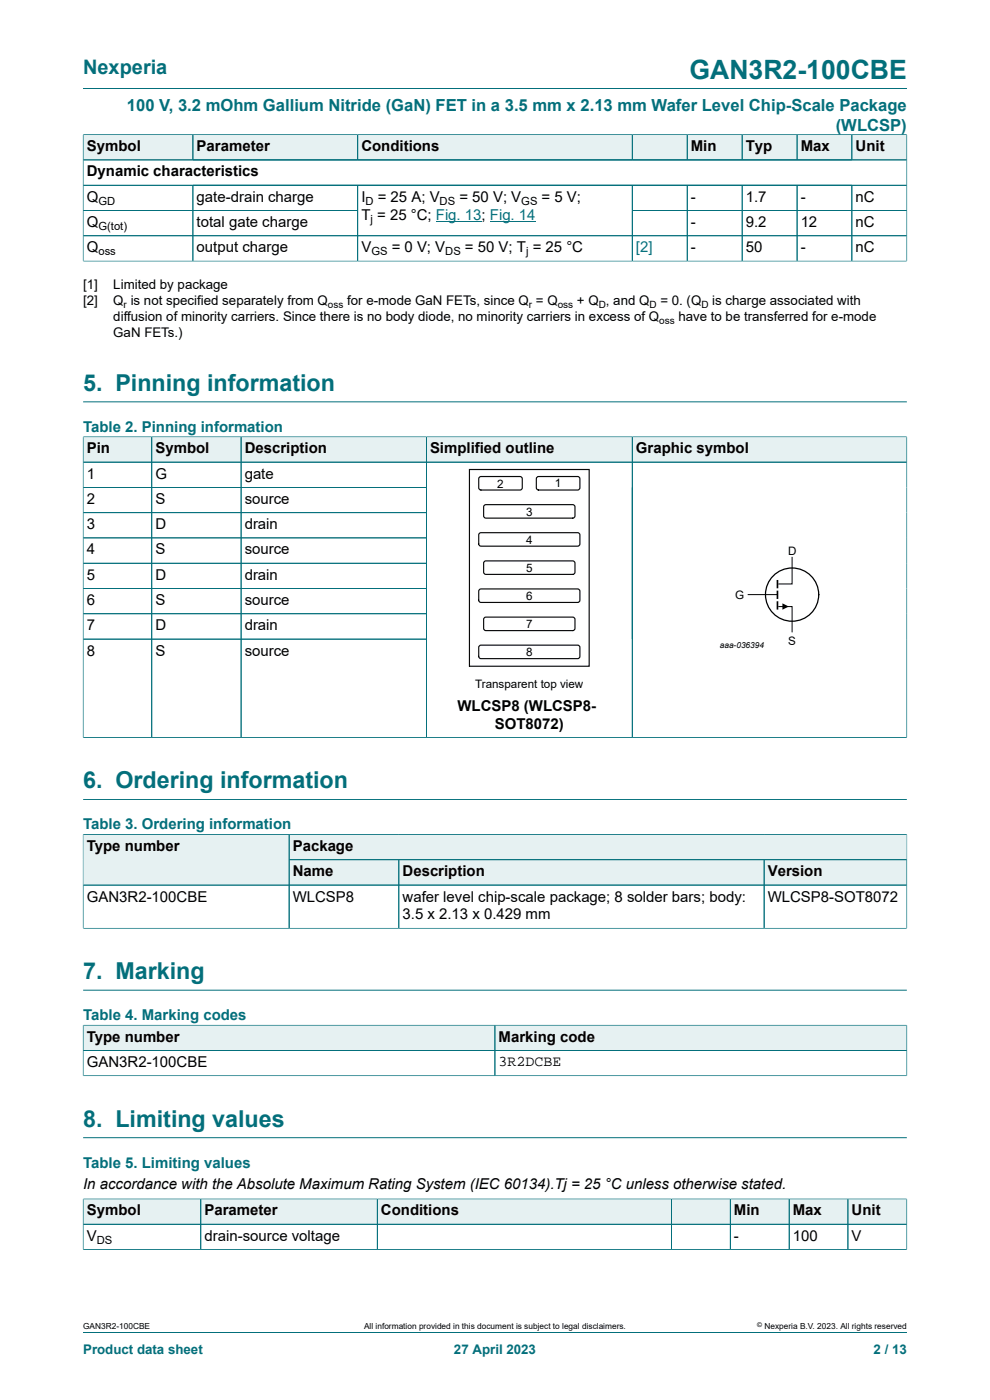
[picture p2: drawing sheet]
<svg xmlns="http://www.w3.org/2000/svg" width="210mm" height="297mm" viewBox="0 0 210 297" stroke-linecap="round" stroke-linejoin="round" font-family="sans-serif">
<defs><g id="words">
<text font-size="5.6" fill="#036f7b" x="146.3" y="16.8">GAN3R2-100CBE</text>
<g font-size="4.9" fill="#036f7b">
<text x="17.6" y="82.9">5. Pinning information</text>
<text x="17.6" y="167.3">6. Ordering information</text>
<text x="17.6" y="207.7">7. Marking</text>
<text x="17.6" y="239">8. Limiting values</text>
</g>
<text font-size="4.2" fill="#036f7b" x="17.6" y="15.6">Nexperia</text>
<g font-size="3.5" fill="#036f7b">
<text x="26.9" y="23.7">100 V, 3.2 mOhm Gallium Nitride (GaN) FET in a 3.5 mm x 2.13 mm Wafer Level Chip-Scale Package</text>
<text x="177.3" y="27.9">(WLCSP)</text>
</g>
<g font-size="3.2">
<text x="18.4" y="32.1">Symbol</text>
<text x="41.7" y="32.1">Parameter</text>
<text x="76.7" y="32.1">Conditions</text>
<text x="146.5" y="32.1">Min</text>
<text x="158.2" y="32.1">Typ</text>
<text x="169.8" y="32.1">Max</text>
<text x="181.5" y="32.1">Unit</text>
<text x="18.4" y="37.4">Dynamic characteristics</text>
<text x="18.4" y="42.8">Q</text>
<text x="41.7" y="42.8">gate-drain charge</text>
<text x="76.7" y="42.8">I</text>
<text x="76.7" y="46.6">T = 25 °C; Fig. 13; Fig. 14</text>
<text x="80.1" y="42.8">= 25 A; V</text>
<text x="97.4" y="42.8">= 50 V; V</text>
<text x="114.9" y="42.8">= 5 V;</text>
<text x="146.5" y="42.8">-</text>
<text x="158.2" y="42.8">1.7</text>
<text x="169.8" y="42.8">-</text>
<text x="181.5" y="42.8">nC</text>
<text x="18.4" y="48.2">Q</text>
<text x="18.4" y="53.5">Q</text>
<text x="41.7" y="48.2">total gate charge</text>
<text x="41.7" y="53.5">output charge</text>
<text x="76.7" y="53.5">V</text>
<text x="83.1" y="53.5">= 0 V; V</text>
<text x="98.6" y="53.5">= 50 V; T = 25 °C</text>
<text x="146.5" y="48.2">-</text>
<text x="146.5" y="53.5">-</text>
<text x="158.2" y="48.2">9.2</text>
<text x="158.2" y="53.5">50</text>
<text x="169.8" y="48.2">12</text>
<text x="169.8" y="53.5">-</text>
<text x="181.5" y="48.2">nC</text>
<text x="181.5" y="53.5">nC</text>
<text x="18.4" y="96.2">Pin</text>
<text x="18.4" y="101.5">1</text>
<text x="33" y="96.2">Symbol</text>
<text x="33" y="101.5">G</text>
<text x="51.9" y="96.2">Description</text>
<text x="51.9" y="101.5">gate</text>
<text x="91.2" y="96.2">Simplified outline</text>
<text x="134.9" y="96.2">Graphic symbol</text>
<text x="18.4" y="106.9">2</text>
<text x="33" y="106.9">S</text>
<text x="51.9" y="106.9">source</text>
<text x="18.4" y="112.3">3</text>
<text x="33" y="112.3">D</text>
<text x="51.9" y="112.3">drain</text>
<text x="18.4" y="117.6">4</text>
<text x="33" y="117.6">S</text>
<text x="51.9" y="117.6">source</text>
<text x="18.4" y="123">5</text>
<text x="33" y="123">D</text>
<text x="51.9" y="123">drain</text>
<text x="18.4" y="128.4">6</text>
<text x="33" y="128.4">S</text>
<text x="51.9" y="128.4">source</text>
<text x="18.4" y="133.7">7</text>
<text x="33" y="133.7">D</text>
<text x="51.9" y="133.7">drain</text>
<text x="18.4" y="139.1">8</text>
<text x="33" y="139.1">S</text>
<text x="51.9" y="139.1">source</text>
<text x="97" y="150.8">WLCSP8 (WLCSP8-</text>
<text x="105" y="154.6">SOT8072)</text>
<text x="18.4" y="180.5">Type number</text>
<text x="62.1" y="180.5">Package</text>
<text x="62.1" y="185.9">Name</text>
<text x="85.4" y="185.9">Description</text>
<text x="162.8" y="185.9">Version</text>
<text x="18.4" y="191.3">GAN3R2-100CBE</text>
<text x="62.1" y="191.3">WLCSP8</text>
<text x="85.4" y="191.3">wafer level chip-scale package; 8 solder bars; body:</text>
<text x="162.8" y="191.3">WLCSP8-SOT8072</text>
<text x="85.4" y="195.1">3.5 x 2.13 x 0.429 mm</text>
<text x="18.4" y="221">Type number</text>
<text x="105.8" y="221">Marking code</text>
<text x="18.4" y="226.4">GAN3R2-100CBE</text>
<text x="105.8" y="226.1">3R2DCBE</text>
<text x="17.6" y="252.2">In accordance with the Absolute Maximum Rating System (IEC 60134).Tj = 25 °C unless otherwise stated.</text>
<text x="18.4" y="257.9">Symbol</text>
<text x="43.4" y="257.9">Parameter</text>
<text x="80.8" y="257.9">Conditions</text>
<text x="155.7" y="257.9">Min</text>
<text x="168.2" y="257.9">Max</text>
<text x="180.7" y="257.9">Unit</text>
<text x="18.4" y="263.2">V</text>
<text x="43.4" y="263.2">drain-source voltage</text>
<text x="155.7" y="263.2">-</text>
<text x="168.2" y="263.2">100</text>
<text x="180.7" y="263.2">V</text>
</g>
<text font-size="3.2" fill="#00f" x="134.9" y="53.5">[2]</text>
<g font-size="3.2" fill="#036f7b">
<text x="17.6" y="91.6">Table 2. Pinning information</text>
<text x="17.6" y="175.9">Table 3. Ordering information</text>
<text x="17.6" y="216.4">Table 4. Marking codes</text>
<text x="17.6" y="247.7">Table 5. Limiting values</text>
</g>
<g font-size="2.8">
<text x="17.6" y="61.3">[1]</text>
<text x="17.6" y="64.7">[2]</text>
<text x="24" y="61.3">Limited by package</text>
<text x="24" y="64.7">Q is not specified separately from Q</text>
<text x="73.6" y="64.7">for e-mode GaN FETs, since Q = Q</text>
<text x="122.4" y="64.7">+ Q , and Q</text>
<text x="140.1" y="64.7">= 0. (Q</text>
<text x="151.1" y="64.7">is charge associated with</text>
<text x="24" y="68.1">diffusion of minority carriers. Since there is no body diode, no minority carriers in excess of Q</text>
<text x="24" y="71.5">GaN FETs.)</text>
<text x="143.9" y="68.1">have to be transferred for e-mode</text>
</g>
<g font-size="2.8" fill="#036f7b">
<text x="17.6" y="287.2">Product data sheet</text>
<text x="96.3" y="287.2">27 April 2023</text>
<text x="185.3" y="287.2">2 / 13</text>
</g>
<g font-size="2.5">
<text x="105.5" y="103.5">2</text>
<text x="117.7" y="103.3">1</text>
<text x="111.6" y="109.4">3</text>
<text x="111.6" y="115.3">4</text>
<text x="167.2" y="117.7">D</text>
<text x="111.6" y="121.3">5</text>
<text x="111.6" y="127.3">6</text>
<text x="155.9" y="127">G</text>
<text x="111.6" y="133.2">7</text>
<text x="167.2" y="136.9">S</text>
<text x="111.6" y="139.1">8</text>
<text x="100.8" y="146">Transparent top view</text>
</g>
<g font-size="2.4">
<text x="20.9" y="43.4">GD</text>
<text x="77.5" y="43.4">D</text>
<text x="78.6" y="47.2">j</text>
<text x="93.3" y="43.4">DS</text>
<text x="110.6" y="43.4">GS</text>
<text x="20.9" y="48.8">G(tot)</text>
<text x="20.9" y="54.1">oss</text>
<text x="78.8" y="54.1">GS</text>
<text x="94.4" y="54.1">DS</text>
<text x="111.6" y="54.1">j</text>
<text x="20.5" y="263.8">DS</text>
</g>
<g font-size="2.1">
<text x="26.2" y="65.3">r</text>
<text x="69.6" y="65.3">oss</text>
<text x="112.2" y="65.3">r</text>
<text x="118.3" y="65.3">oss</text>
<text x="127" y="65.3">D</text>
<text x="137.8" y="65.3">D</text>
<text x="148.8" y="65.3">D</text>
<text x="139.8" y="68.7">oss</text>
</g>
<g font-size="1.8">
<text x="152.7" y="137.4">aaa-036394</text>
<text x="17.6" y="282">GAN3R2-100CBE</text>
<text x="77.2" y="282">All information provided in this document is subject to legal disclaimers.</text>
<text x="162.2" y="282">Nexperia B.V. 2023. All rights reserved</text>
</g>
<text font-size="1.4" x="160.6" y="281.6">©</text>
</g></defs>
<path d="M17.6 18.8h174.8" fill="none" stroke="#036f7b" stroke-width=".21"/>
<path d="M17.7 28.6h23.2v5.3h-23.2z" fill="#e6f1f2"/>
<path d="M17.6 28.5v5.4h23.3v-5.3h-23.3" fill="none" stroke="#036f7b" stroke-width=".21"/>
<path d="M41 28.6h34.8v5.3h-34.8z" fill="#e6f1f2"/>
<path d="M40.9 28.6h35v5.3h-35z" fill="none" stroke="#036f7b" stroke-width=".21"/>
<path d="M75.9 28.6h58.1v5.3h-58.1z" fill="#e6f1f2"/>
<path d="M75.9 28.6h58.2v5.3h-58.2z" fill="none" stroke="#036f7b" stroke-width=".21"/>
<path d="M134.2 28.6h11.5v5.3h-11.5z" fill="#e6f1f2"/>
<path d="M134.1 28.6h11.7v5.3h-11.7z" fill="none" stroke="#036f7b" stroke-width=".21"/>
<path d="M145.8 28.6h11.5v5.3h-11.5z" fill="#e6f1f2"/>
<path d="M145.8 28.6h11.6v5.3h-11.6z" fill="none" stroke="#036f7b" stroke-width=".21"/>
<path d="M157.5 28.6h11.5v5.3h-11.5z" fill="#e6f1f2"/>
<path d="M157.4 28.6h11.7v5.3h-11.7z" fill="none" stroke="#036f7b" stroke-width=".21"/>
<path d="M169.1 28.6h11.5v5.3h-11.5z" fill="#e6f1f2"/>
<path d="M169.1 28.6h11.6v5.3h-11.6z" fill="none" stroke="#036f7b" stroke-width=".21"/>
<path d="M180.8 28.6h11.5v5.3h-11.5z" fill="#e6f1f2"/>
<g fill="none" stroke="#036f7b" stroke-width=".21">
<path d="M17.6 39.3h174.8M17.6 33.9h174.8M17.6 28.6v26.9M17.7 28.6h174.7M40.9 39.3v16.1M40.9 28.6v5.3M75.9 39.3v16.1M75.9 28.6v5.3M134.1 28.6v5.3M134.1 39.3v16.1M145.8 28.6v5.3M145.8 39.3v16.1"/>
<path d="M157.4 28.6v5.3M157.4 39.3v16.1M169.1 28.6v5.3M169.1 39.3v16.1M180.7 28.6v5.3M180.7 39.3v16.1M192.4 28.5v27M17.6 55.4h174.8M17.6 44.7h58.3M17.6 50h174.8M134.1 44.7h58.3M17.6 85.2h174.8"/>
</g>
<path d="M92.5 46.9h9.7M103.9 46.9h9.7" fill="none" stroke="#00f" stroke-width=".21"/>
<path d="M17.7 92.7h14.4v5.3h-14.4z" fill="#e6f1f2"/>
<path d="M17.6 92.6v5.4h14.6v-5.3h-14.6" fill="none" stroke="#036f7b" stroke-width=".21"/>
<path d="M32.3 92.7h18.8v5.3h-18.8z" fill="#e6f1f2"/>
<path d="M32.2 92.7h18.9v5.3h-18.9z" fill="none" stroke="#036f7b" stroke-width=".21"/>
<path d="M51.2 92.7h39.2v5.3h-39.2z" fill="#e6f1f2"/>
<path d="M51.1 92.7h39.3v5.3h-39.3z" fill="none" stroke="#036f7b" stroke-width=".21"/>
<path d="M90.5 92.7h43.5v5.3h-43.5z" fill="#e6f1f2"/>
<path d="M90.4 92.7h43.7v5.3h-43.7z" fill="none" stroke="#036f7b" stroke-width=".21"/>
<path d="M134.2 92.7h58.1v5.3h-58.1z" fill="#e6f1f2"/>
<g fill="none" stroke="#036f7b" stroke-width=".21">
<path d="M17.6 98h174.8M17.6 92.7v63.8M17.7 92.7h174.7M32.2 92.7v63.8M51.1 92.7v63.8M90.4 92.7v63.8M134.1 92.7v63.8M192.4 92.6v63.9M17.6 103.4h72.8M17.6 108.8h72.8M17.6 114.1h72.8M17.6 119.5h72.8"/>
<path d="M17.6 124.8h72.8M17.6 130.2h72.8M17.6 135.6h72.8M192.4 156.5h-174.8M17.6 169.6h174.8M192.4 177v5.4h-131.1v-5.4h131.1"/>
</g>
<path d="M99.6 99.6h25.4v41.7h-25.4zM101.8 101.2h8.8l.2 .4-.1 2.1-.4 .3-8.5-.1-.3-.4v-1.9zM101.8 113.1l20.7-.1 .3 .1 .2 .4v1.9l-.1 .2-.4 .3h-20.5l-.4-.3-.1-.2v-1.9zM102.7 107.3l.4-.2h18.4h.2l.3 .4v1.9l-.3 .5h-.2h-18.4h-.3l-.2-.5zM102.8 119.1l18.7-.1 .2 .1 .3 .4v1.9l-.3 .4-.2 .1h-18.4l-.3-.1-.2-.4v-1.9zM113.8 101.3l.4-.2h8.3l.3 .1 .2 .4v1.9l-.2 .4-.3 .1h-8.3l-.4-.3v-.2zM101.6 125.2l.4-.3h20.5l.4 .3 .1 .2v1.9l-.1 .3-.4 .2h-20.5l-.4-.2-.1-.3zM101.8 136.9h20.7h.3l.2 .4v1.9l-.2 .5h-.3h-20.5h-.2l-.3-.5v-1.9zM102.7 131.2l.4-.3h18.4l.4 .3 .1 .2v1.9l-.3 .4-.2 .1h-18.4l-.3-.1-.2-.4z" fill="none" stroke="#09090a" stroke-width=".25"/>
<path d="M166 128l1.3 .7-1.3 .6z" fill="#000"/>
<path d="M168 118.2v5.7h-2.8M158.7 126.1h6.2M165.2 128.7h2.8v5.3" fill="none" stroke="#000" stroke-width=".21"/>
<path d="M164.9 123v1.8M164.9 125.3v1.8M164.9 127.6v1.7" fill="none" stroke="#000" stroke-width=".35"/>
<circle cx="168" cy="126.1" r="5.6" fill="none" stroke="#000" stroke-width=".26"/>
<path d="M61.4 177.1h130.9v5.2h-130.9z" fill="#e6f1f2"/>
<path d="M17.6 177v10.7h43.7v-10.7h-43.7" fill="none" stroke="#036f7b" stroke-width=".21"/>
<g fill="#e6f1f2">
<path d="M17.7 177.1h43.5v10.6h-43.5z"/>
<path d="M61.4 182.5h23.1v5.2h-23.1z"/>
</g>
<path d="M61.3 182.4h23.3v5.3h-23.3z" fill="none" stroke="#036f7b" stroke-width=".21"/>
<path d="M84.7 182.5h77.3v5.2h-77.3z" fill="#e6f1f2"/>
<path d="M84.6 182.4h77.5v5.3h-77.5z" fill="none" stroke="#036f7b" stroke-width=".21"/>
<path d="M162.1 182.5h30.2v5.2h-30.2z" fill="#e6f1f2"/>
<path d="M17.6 177.1v19.9M17.7 177h174.6M61.3 177.1v19.8M192.4 177.1v19.9M17.6 196.9h174.8M61.4 182.4h131M84.6 182.5v14.4M162.1 182.4v14.5M192.4 187.7h-174.8M17.6 210.1h174.8" fill="none" stroke="#036f7b" stroke-width=".21"/>
<path d="M17.7 217.6h87.2v5.2h-87.2z" fill="#e6f1f2"/>
<path d="M17.6 217.4v5.5h87.4v-5.4h-87.4" fill="none" stroke="#036f7b" stroke-width=".21"/>
<path d="M105.1 217.6h87.2v5.2h-87.2z" fill="#e6f1f2"/>
<path d="M17.6 217.6v10.7M17.7 217.5h174.7M105 217.5v10.7M192.4 217.4v10.9M17.6 228.2h174.8M192.4 222.9h-174.8M17.6 241.4h174.8" fill="none" stroke="#036f7b" stroke-width=".21"/>
<path d="M17.7 254.4h24.8v5.2h-24.8z" fill="#e6f1f2"/>
<path d="M17.6 254.3v5.4h25v-5.3h-25" fill="none" stroke="#036f7b" stroke-width=".21"/>
<path d="M42.7 254.4h37.3v5.2h-37.3z" fill="#e6f1f2"/>
<path d="M42.6 254.4h37.4v5.3h-37.4z" fill="none" stroke="#036f7b" stroke-width=".21"/>
<path d="M80.1 254.4h62.3v5.2h-62.3z" fill="#e6f1f2"/>
<path d="M80 254.4h62.4v5.3h-62.4z" fill="none" stroke="#036f7b" stroke-width=".21"/>
<path d="M142.5 254.4h12.3v5.2h-12.3z" fill="#e6f1f2"/>
<path d="M142.4 254.4h12.5v5.3h-12.5z" fill="none" stroke="#036f7b" stroke-width=".21"/>
<path d="M155 254.4h12.3v5.2h-12.3z" fill="#e6f1f2"/>
<path d="M154.9 254.4h12.5v5.3h-12.5z" fill="none" stroke="#036f7b" stroke-width=".21"/>
<path d="M167.5 254.4h12.3v5.2h-12.3z" fill="#e6f1f2"/>
<path d="M167.4 254.4h12.5v5.3h-12.5z" fill="none" stroke="#036f7b" stroke-width=".21"/>
<path d="M179.9 254.4h12.4v5.2h-12.4z" fill="#e6f1f2"/>
<path d="M17.6 254.4v10.7M17.7 254.4h174.7M42.6 254.4v10.7M80 254.4v10.7M142.4 254.4v10.7M154.9 254.4v10.7M167.4 254.4v10.7M179.9 254.4v10.7M192.4 254.3v10.8M192.4 259.7h-174.8M17.6 265.1h174.8M17.6 282.6h174.8" fill="none" stroke="#036f7b" stroke-width=".21"/>
<use href="#words"/>
</svg>
